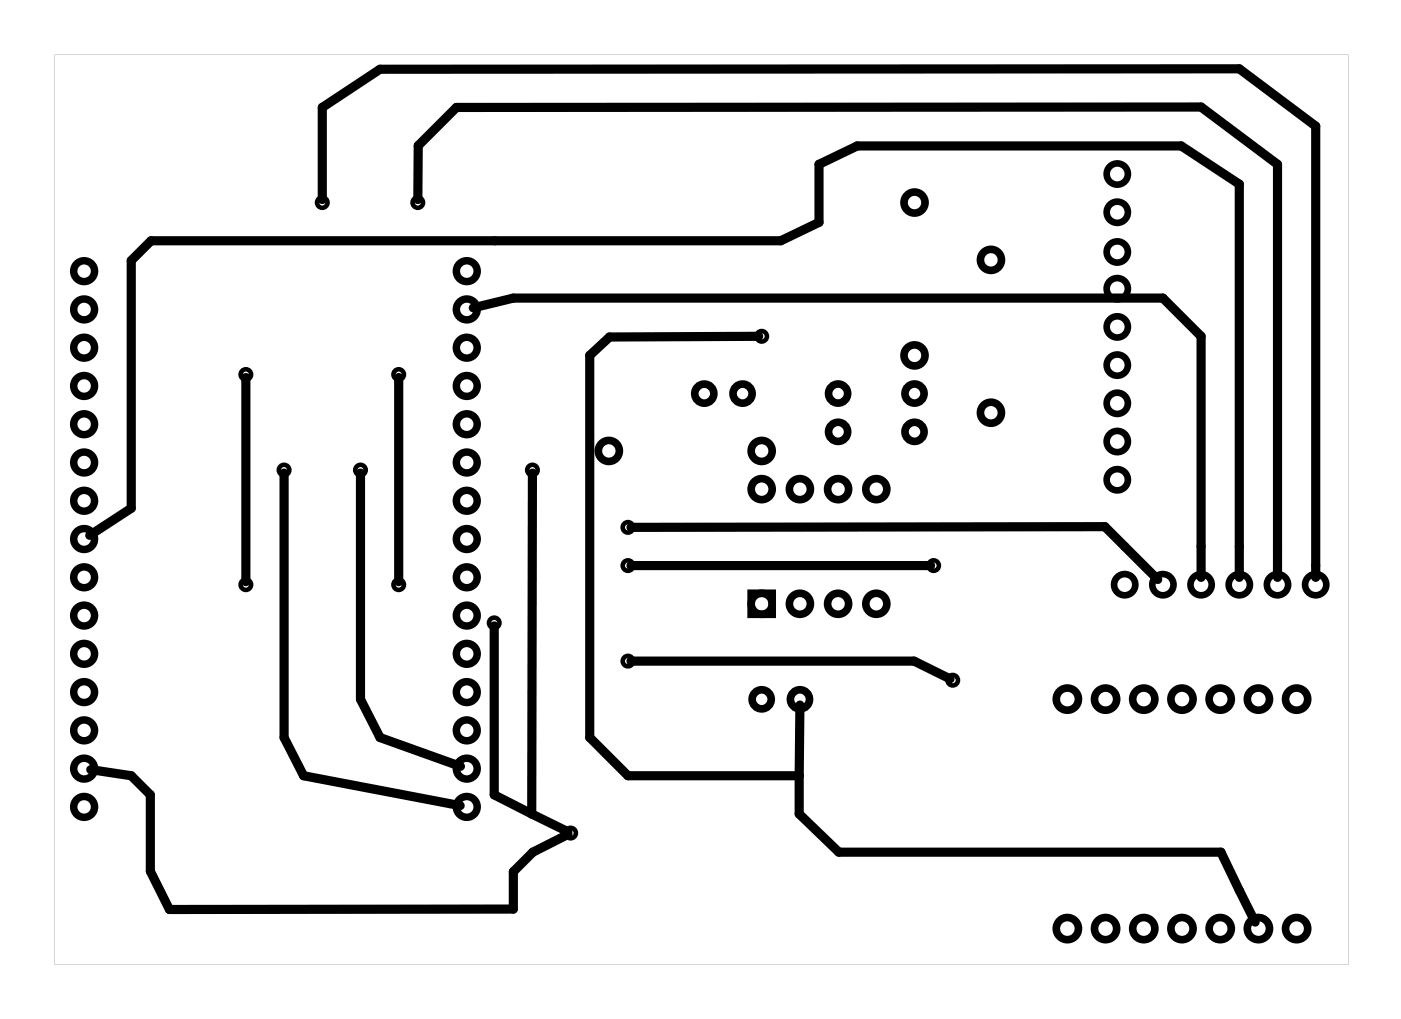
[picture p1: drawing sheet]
<svg xmlns="http://www.w3.org/2000/svg" width="93mm" height="68mm" viewBox="0 0 93 68" stroke-linecap="round" stroke-linejoin="round" font-family="sans-serif">
<path d="M3.6 3.6h86v60.5h-86zM3.6 3.6v60.5h86v-60.5z" fill="#000"/>
<g fill="none" stroke="#000" stroke-width=".3">
<circle cx="21.4" cy="13.5" r=".35"/>
<circle cx="27.8" cy="13.5" r=".35"/>
<circle cx="16.3" cy="24.9" r=".35"/>
<circle cx="16.3" cy="38.9" r=".35"/>
<circle cx="18.9" cy="31.2" r=".35"/>
<circle cx="24" cy="31.2" r=".35"/>
<circle cx="26.5" cy="24.9" r=".35"/>
<circle cx="26.5" cy="38.9" r=".35"/>
<circle cx="35.4" cy="31.2" r=".35"/>
<circle cx="41.7" cy="37.6" r=".35"/>
<circle cx="41.7" cy="35.1" r=".35"/>
<circle cx="50.6" cy="22.4" r=".35"/>
<circle cx="62.1" cy="37.6" r=".35"/>
<circle cx="32.9" cy="41.4" r=".35"/>
<circle cx="37.9" cy="55.4" r=".35"/>
<circle cx="41.7" cy="43.9" r=".35"/>
<circle cx="63.3" cy="45.2" r=".35"/>
</g>
<g fill="none" stroke="#000" stroke-width=".5">
<circle cx="5.6" cy="18" r=".69"/>
<circle cx="31" cy="18" r=".69"/>
<circle cx="5.6" cy="38.4" r=".69"/>
<circle cx="5.6" cy="30.7" r=".69"/>
<circle cx="5.6" cy="33.3" r=".69"/>
<circle cx="5.6" cy="25.7" r=".69"/>
<circle cx="5.6" cy="23.1" r=".69"/>
<circle cx="5.6" cy="20.6" r=".69"/>
<circle cx="5.6" cy="28.2" r=".69"/>
<circle cx="5.6" cy="35.8" r=".69"/>
<circle cx="31" cy="38.4" r=".69"/>
<circle cx="31" cy="30.7" r=".69"/>
<circle cx="31" cy="25.7" r=".69"/>
<circle cx="31" cy="23.1" r=".69"/>
<circle cx="31" cy="33.3" r=".69"/>
<circle cx="31" cy="20.6" r=".69"/>
<circle cx="31" cy="28.2" r=".69"/>
<circle cx="31" cy="35.8" r=".69"/>
<circle cx="5.6" cy="53.6" r=".69"/>
<circle cx="5.6" cy="43.5" r=".69"/>
<circle cx="5.6" cy="46" r=".69"/>
<circle cx="5.6" cy="51.1" r=".69"/>
<circle cx="5.6" cy="48.5" r=".69"/>
<circle cx="5.6" cy="40.9" r=".69"/>
<circle cx="31" cy="53.6" r=".69"/>
<circle cx="31" cy="51.1" r=".69"/>
<circle cx="31" cy="43.5" r=".69"/>
<circle cx="31" cy="46" r=".69"/>
<circle cx="31" cy="48.5" r=".69"/>
<circle cx="31" cy="40.9" r=".69"/>
</g>
<g fill="none" stroke="#000" stroke-width=".51">
<path d="M49.9 39.4h1.4v1.4h-1.4z"/>
<circle cx="60.8" cy="13.5" r=".7"/>
<circle cx="65.9" cy="17.3" r=".7"/>
<circle cx="40.5" cy="30" r=".7"/>
<circle cx="46.8" cy="26.2" r=".64"/>
<circle cx="49.4" cy="26.2" r=".64"/>
<circle cx="50.6" cy="30" r=".7"/>
<circle cx="50.6" cy="32.5" r=".7"/>
<circle cx="53.2" cy="32.5" r=".7"/>
<circle cx="55.7" cy="28.7" r=".64"/>
<circle cx="55.7" cy="26.2" r=".64"/>
<circle cx="55.7" cy="32.5" r=".7"/>
<circle cx="58.3" cy="32.5" r=".7"/>
<circle cx="60.8" cy="23.6" r=".7"/>
<circle cx="60.8" cy="26.2" r=".64"/>
<circle cx="60.8" cy="28.7" r=".64"/>
<circle cx="65.9" cy="27.4" r=".7"/>
<circle cx="50.6" cy="46.5" r=".64"/>
<circle cx="50.6" cy="40.1" r=".7"/>
<circle cx="53.2" cy="40.1" r=".7"/>
<circle cx="53.2" cy="46.5" r=".64"/>
<circle cx="55.7" cy="40.1" r=".7"/>
<circle cx="58.3" cy="40.1" r=".7"/>
<circle cx="71" cy="46.5" r=".74"/>
<circle cx="73.5" cy="46.5" r=".74"/>
<circle cx="76" cy="46.5" r=".74"/>
<circle cx="78.6" cy="46.5" r=".74"/>
<circle cx="81.1" cy="46.5" r=".74"/>
<circle cx="83.7" cy="46.5" r=".74"/>
<circle cx="86.2" cy="46.5" r=".74"/>
<circle cx="71" cy="61.7" r=".74"/>
<circle cx="73.5" cy="61.7" r=".74"/>
<circle cx="76" cy="61.7" r=".74"/>
<circle cx="78.6" cy="61.7" r=".74"/>
<circle cx="81.1" cy="61.7" r=".74"/>
<circle cx="83.7" cy="61.7" r=".74"/>
<circle cx="86.2" cy="61.7" r=".74"/>
</g>
<g fill="none" stroke="#000" stroke-width=".44">
<circle cx="74.3" cy="14.1" r=".71"/>
<circle cx="74.3" cy="16.7" r=".71"/>
<circle cx="74.3" cy="11.6" r=".71"/>
<circle cx="74.3" cy="19.2" r=".71"/>
<circle cx="74.3" cy="26.8" r=".71"/>
<circle cx="74.3" cy="24.3" r=".71"/>
<circle cx="74.3" cy="21.7" r=".71"/>
<circle cx="74.3" cy="29.3" r=".71"/>
<circle cx="74.3" cy="31.9" r=".71"/>
<circle cx="74.8" cy="38.9" r=".71"/>
<circle cx="77.3" cy="38.9" r=".71"/>
<circle cx="79.8" cy="38.9" r=".71"/>
<circle cx="82.4" cy="38.9" r=".71"/>
<circle cx="84.9" cy="38.9" r=".71"/>
<circle cx="87.5" cy="38.9" r=".71"/>
</g>
<g fill="none" stroke="#000" stroke-width=".61">
<path d="M21.4 13.3v-6.2l3.9-2.5h57.1l5.1 3.8v30M27.8 13.3v-3.6l2.5-2.6h49.5l5.1 3.8v27.5M6 35.6l2.7-1.8v-16.5l1.3-1.3h41.9l2.5-1.2v-3.9l2.6-1.2h21.5l3.9 2.5v26.2M16.3 25.1v13.6M18.9 31.4v17.6l1.3 2.6 10.4 2M24 31.4v15.1l1.3 2.5 5.3 1.9M26.5 25.1v13.6M31.5 20.5l2.6-.7h43.2l2.5 2.6v16M35.4 31.4l-.1 22.7M41.9 35.1l31.5-.1 3.6 3.5M41.9 37.6h20M50.4 22.4h-9.9l-1.3 1.2v25.4l2.5 2.6h11.4"/>
<path d="M6 51.2l2.7 .4 1.3 1.2v5.1l1.3 2.6 22.8-.1v-2.5l1.3-1.3 2.4-1.1M32.9 41.6v11.2l2.4 1.3M35.3 54.1l2.5 1.2M41.9 43.9h18.9l2.4 1.2M53.1 51.6v2.5l2.7 2.5h25.4l2.2 4.7M53.2 46.9l-.1 4.7"/>
</g>
</svg>
